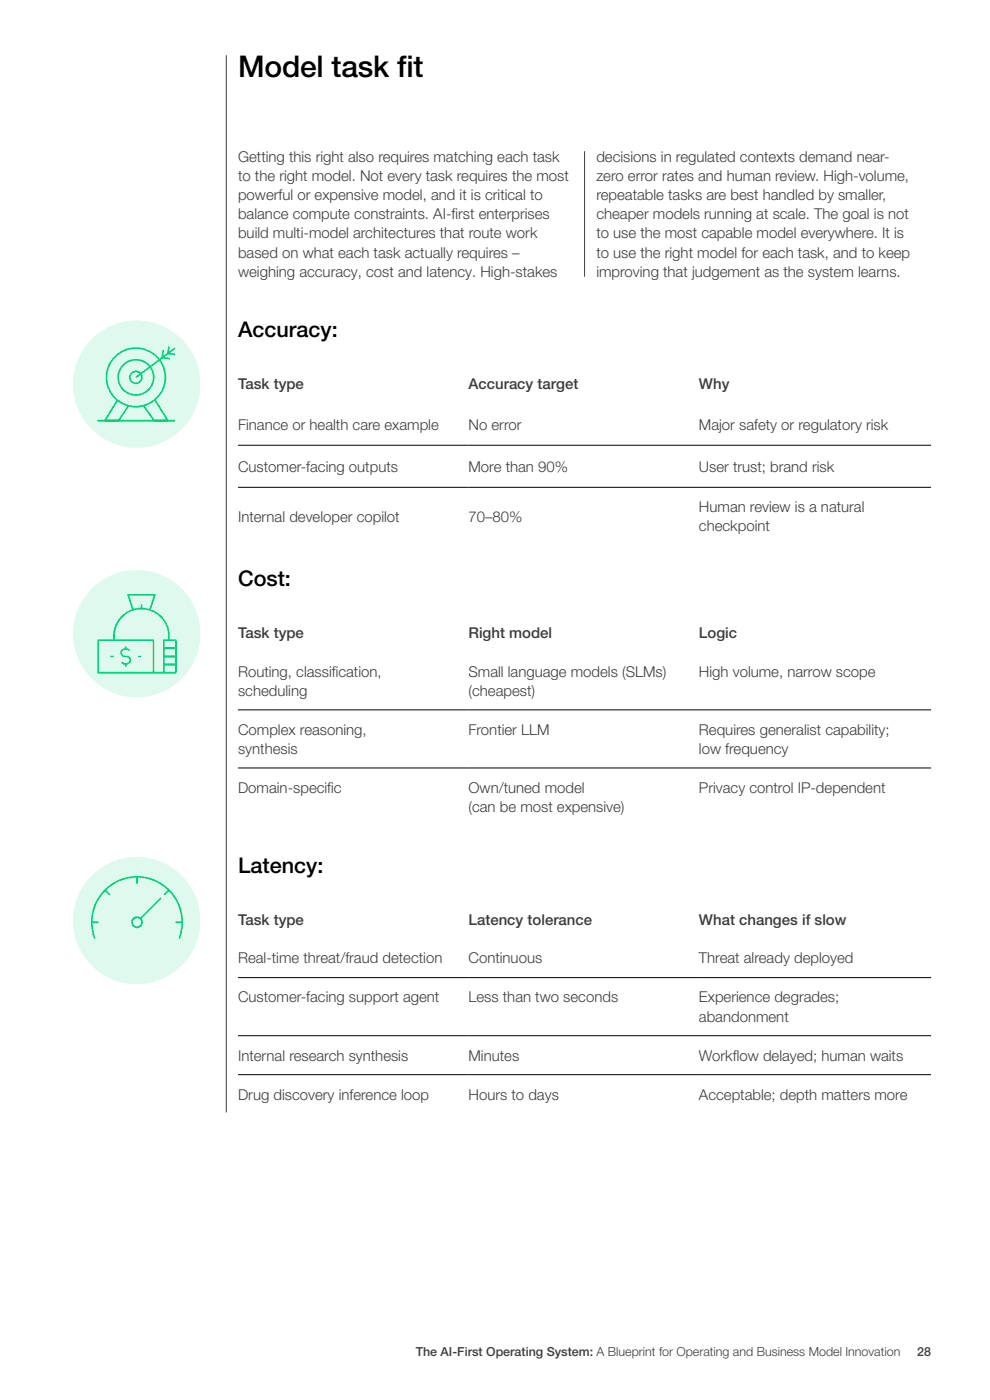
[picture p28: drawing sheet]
<svg xmlns="http://www.w3.org/2000/svg" width="210mm" height="297mm" viewBox="0 0 210 297" stroke-linecap="round" stroke-linejoin="round" font-family="sans-serif">
<defs><g id="words">
<g font-size="6.3">
<text x="50.5" y="16.2">Model task f</text>
<text x="84.2" y="16.2">it</text>
</g>
<g font-size="4.6">
<text x="50.5" y="71.6">Accuracy:</text>
<text x="50.5" y="124.3">Cost:</text>
<text x="50.5" y="185.2">Latency:</text>
</g>
<g font-size="3.2" fill="#3c3c3b">
<text x="50.5" y="34.3">Getting this right also requires matching each task</text>
<text x="126.5" y="34.3">decisions in regulated contexts demand near-</text>
<text x="50.5" y="38.4">to the right model. Not every task requires the most</text>
<text x="126.5" y="38.4">zero error rates and human review. High-volume,</text>
<text x="50.5" y="42.5">powerful or expensive model, and it is critical to</text>
<text x="50.5" y="46.5">balance compute constraints. AI-first enterprises</text>
<text x="126.5" y="42.5">repeatable tasks are best handled by smaller,</text>
<text x="126.5" y="46.5">cheaper models running at scale. The goal is not</text>
<text x="50.5" y="50.6">build multi-model architectures that route work</text>
<text x="126.5" y="50.6">to use the most capable model everywhere. It is</text>
<text x="50.5" y="54.6">based on what each task actually requires –</text>
<text x="50.5" y="58.7">weighing accuracy, cost and latency. High-stakes</text>
<text x="126.5" y="54.6">to use the right model for each task, and to keep</text>
<text x="126.5" y="58.7">improving that judgement as the system learns.</text>
<text x="50.5" y="82.5">Task type</text>
<text x="99.4" y="82.5">Accuracy target</text>
<text x="148.3" y="82.5">Why</text>
<text x="50.5" y="91.1">Finance or health care example</text>
<text x="99.4" y="91.1">No error</text>
<text x="148.3" y="91.1">Major safety or regulatory risk</text>
<text x="50.5" y="100.1">Customer-facing outputs</text>
<text x="99.4" y="100.1">More than 90%</text>
<text x="148.3" y="100.1">User trust; brand risk</text>
<text x="50.5" y="110.7">Internal developer copilot</text>
<text x="99.4" y="110.7">70–80%</text>
<text x="148.3" y="108.6">Human review is a natural</text>
<text x="148.3" y="112.7">checkpoint</text>
<text x="50.5" y="135.3">Task type</text>
<text x="99.4" y="135.3">Right model</text>
<text x="148.3" y="135.3">Logic</text>
<text x="50.5" y="143.5">Routing, classification,</text>
<text x="99.4" y="143.5">Small language models (SLMs)</text>
<text x="148.3" y="143.5">High volume, narrow scope</text>
<text x="50.5" y="147.6">scheduling</text>
<text x="99.4" y="147.6">(cheapest)</text>
<text x="50.5" y="155.9">Complex reasoning,</text>
<text x="99.4" y="155.9">Frontier LLM</text>
<text x="148.3" y="155.9">Requires generalist capability;</text>
<text x="50.5" y="159.9">synthesis</text>
<text x="148.3" y="159.9">low frequency</text>
<text x="50.5" y="168.2">Domain-specific</text>
<text x="99.4" y="168.2">Own/tuned model</text>
<text x="99.4" y="172.2">(can be most expensive)</text>
<text x="148.3" y="168.2">Privacy control IP-dependent</text>
<text x="50.5" y="196.1">Task type</text>
<text x="99.4" y="196.1">Latency tolerance</text>
<text x="148.3" y="196.1">What changes if slow</text>
<text x="50.5" y="204.4">Real-time threat/fraud detection</text>
<text x="99.4" y="204.4">Continuous</text>
<text x="148.3" y="204.4">Threat already deployed</text>
<text x="50.5" y="212.7">Customer-facing support agent</text>
<text x="99.4" y="212.7">Less than two seconds</text>
<text x="148.3" y="212.7">Experience degrades;</text>
<text x="148.3" y="216.7">abandonment</text>
<text x="50.5" y="225">Internal research synthesis</text>
<text x="99.4" y="225">Minutes</text>
<text x="148.3" y="225">Workflow delayed; human waits</text>
<text x="50.5" y="233.3">Drug discovery inference loop</text>
<text x="99.4" y="233.3">Hours to days</text>
<text x="148.3" y="233.3">Acceptable; depth matters more</text>
</g>
<g font-size="2.6" fill="#3c3c3b">
<text x="88.2" y="287.6">The AI-First Operating System: A Blueprint for Operating and Business Model Innovation</text>
<text x="194.6" y="287.6">28</text>
</g>
</g></defs>
<path d="M48 11.7v224.3M124 32.1v26.6" fill="none" stroke="#3c3c3b" stroke-width=".21"/>
<path d="M50.5 94.5h147M50.5 103.4h147M50.5 150.6h147M50.5 162.9h147M50.5 207.4h147M50.5 219.7h147M50.5 228h147" fill="none" stroke="#000" stroke-width=".21"/>
<g fill="#def9ee">
<circle cx="29" cy="81.5" r="13.5"/>
<circle cx="29" cy="134.4" r="13.5"/>
<circle cx="29" cy="195.3" r="13.5"/>
</g>
<g fill="none" stroke="#00d17d" stroke-width=".35">
<path d="M34.6 74.3l-.2 1.6 1.7 .2M35.8 73.5l-.2 1.5 1.5 .2M37.1 73.8l-8.3 6.3M20.7 89.2h16.4M24.9 84.9l-2.7 4.3h2.9l2.2-3.1M32.9 84.8l2.7 4.4h-2.9l-2.2-3.1M20.8 135.8h11.8v6.9h-11.8zM23.4 139.3h.7M24.2 135.8a5.9 5.9 0 0 1 5.8-6.7 5.9 5.9 0 0 1 5.8 6.7M26.7 137.1v.6M27.5 138a.96 .96 0 0 0-1.2-.3 .96 .96 0 0 0-.5 1.1 .94 .94 0 0 0 1.1 .5 .82 .82 0 0 1 .7 1 .82 .82 0 0 1-1.1 .5l-.7-.3M29.3 139.3h.6"/>
<path d="M30 128.2v.9M31.8 129.4l1-3.2h-5.6l1 3.2M34.7 139.3h2.6v1.7h-2.6zM34.7 137.5h2.6v1.8h-2.6zM34.7 135.8h2.6v1.7h-2.6zM26.7 140.9v.5M32.6 142.7h2.1M34.7 141h2.6v1.7h-2.6zM19.5 195.7h1.3M20.1 199a9.6 9.6 0 0 1 9-13 9.6 9.6 0 0 1 9 13M22.3 188.8l.9 1M29.1 186v1.3"/>
<path d="M34.1 190.6l-4.3 4.3M35.8 188.8l-.9 1M37.3 195.7h1.3"/>
<circle cx="28.8" cy="80.1" r="6.2"/>
<circle cx="28.8" cy="80.1" r="3.8"/>
<circle cx="28.8" cy="80.1" r="1.28"/>
<circle cx="29.1" cy="195.7" r="1.06"/>
</g>
<use href="#words"/>
</svg>
